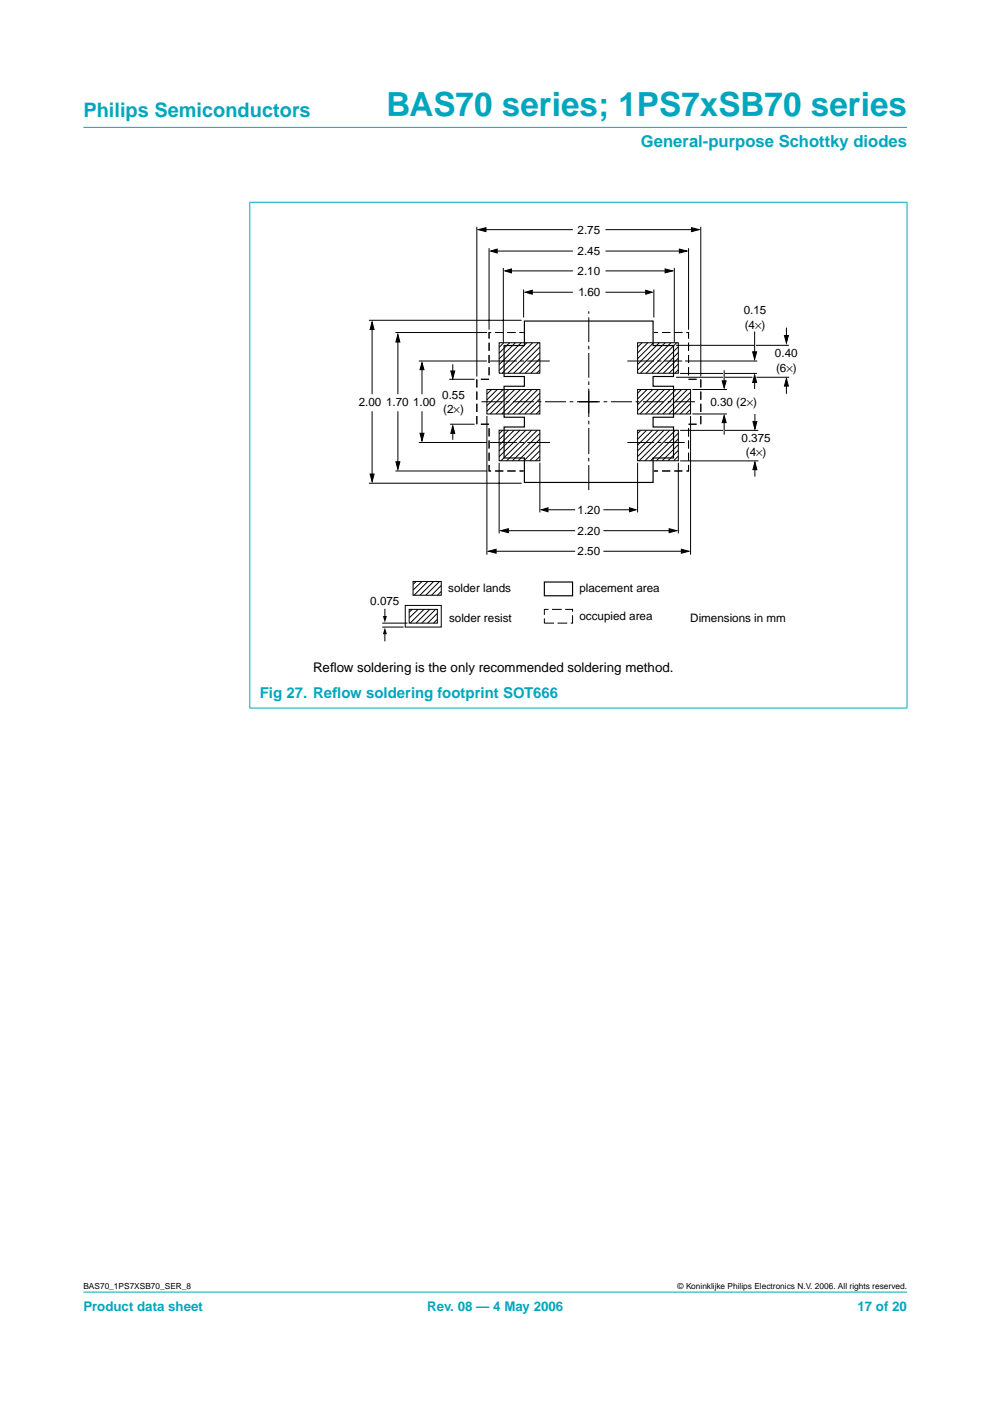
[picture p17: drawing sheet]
<svg xmlns="http://www.w3.org/2000/svg" width="210mm" height="297mm" viewBox="0 0 210 297" stroke-linecap="round" stroke-linejoin="round" font-family="sans-serif">
<defs><g id="words">
<text font-size="7.1" fill="#00a6bd" x="81.9" y="24.7">BAS70 series; 1PS7xSB70 series</text>
<text font-size="4.2" fill="#00a6bd" x="17.7" y="24.9">Philips Semiconductors</text>
<text font-size="3.5" fill="#00a6bd" x="135.9" y="31.1">General-purpose Schottky diodes</text>
<g font-size="3.2" fill="#00a6bd">
<text x="55.1" y="148">Fig 27. Ref</text>
<text x="70.4" y="148">low soldering footprint SOT666</text>
</g>
<g font-size="2.8">
<text x="66.4" y="142.5">Ref</text>
<text x="70" y="142.5">low soldering is the only recommended soldering method.</text>
</g>
<g font-size="2.8" fill="#00a6bd">
<text x="17.7" y="278">Product data sheet</text>
<text x="90.6" y="278">Rev. 08 — 4 May 2006</text>
<text x="181.8" y="278">17 of 20</text>
</g>
<g font-size="2.5">
<text x="122.5" y="49.6">2.75</text>
<text x="122.5" y="54.1">2.45</text>
<text x="122.5" y="58.3">2.10</text>
<text x="122.7" y="62.8">1.60</text>
<text x="157.7" y="66.7">0.15</text>
<text x="157.9" y="69.7">(4×)</text>
<text x="164.3" y="75.8">0.40</text>
<text x="164.5" y="78.8">(6×)</text>
<text x="76.1" y="86.1">2.00 1.70 1.00</text>
<text x="93.8" y="84.6">0.55</text>
<text x="94" y="87.6">(2×)</text>
<text x="150.6" y="86">0.30 (2×)</text>
<text x="157.2" y="93.7">0.375</text>
<text x="158.1" y="96.7">(4×)</text>
<text x="122.5" y="109">1.20</text>
<text x="122.5" y="113.4">2.20</text>
<text x="122.5" y="117.7">2.50</text>
<text x="95" y="125.5">solder lands</text>
<text x="122.9" y="125.6">placement area</text>
<text x="78.5" y="128.3">0.075</text>
<text x="95.2" y="131.8">solder resist</text>
<text x="122.9" y="131.4">occupied area</text>
<text x="146.4" y="131.8">Dimensions in mm</text>
</g>
<g font-size="1.8">
<text x="17.7" y="273.4">BAS70_1PS7XSB70_SER_8</text>
<text x="143.7" y="273.4">© Koninklijke Philips Electronics N.V. 2006. All rights reserved.</text>
</g>
</g></defs>
<g fill="#00a6bd" stroke="#00a6bd" stroke-width=".21">
<path d="M17.7 273.9h174.6z"/>
<path d="M17.7 27h174.6z"/>
<path d="M53 42.9v107.2z"/>
<path d="M192.3 42.9v107.2z"/>
<path d="M52.9 42.9h139.5z"/>
<path d="M52.9 150.1h139.5z"/>
</g>
<g fill="none" stroke="#000" stroke-width=".21">
<path d="M101.1 48.1v31.7M101.9 48.7h19.6M103.7 52.6v17.3M104.5 53.2h17M106.7 56.8v15.7M107.6 57.4h13.9M128.4 48.7h19.3M128.4 53.2h16.7M128.4 57.4h13.6M143 56.8v15.7M146 52.6v17.3M148.6 48.1v31.7"/>
<path d="M78.2 67.9h32.4M78.9 68.8v14.8M83.8 70.5h19.5M84.4 71.5v12.1M88.8 76.5h14.4M89.5 77.5v6.1M96 77.2v2.6M103.7 72.7v1.7M103.7 75.3v1.7M103.7 77.9v1.7M104.1 70.5h-.4v1.3M105 70.5h1.7"/>
<path d="M105.8 72.7h8.7v6.4h-8.7zM106.8 72.7l-1 1M107.6 70.5h1.7M108.1 72.7l-2.3 2.2M109.3 72.7l-3.5 3.4M110.2 70.5h.8M110.5 72.7l-4.7 4.6M111 61.4v5.9M111.7 72.7l-5.9 5.8M111.9 62h9.6M112.9 72.7l-6.4 6.4M114.2 72.7l-6.5 6.4"/>
<path d="M114.5 73.6l-5.6 5.5M114.5 74.8l-4.4 4.3M114.5 76l-3.2 3.1M114.5 77.2l-1.9 1.9M114.5 78.4l-.7 .7M128.4 62h9.3M135.2 72.7h8.6v6.4h-8.6zM136.1 72.7l-.9 .9M137.4 72.7l-2.2 2.1M138.6 72.7l-3.4 3.3M138.6 61.4v5.9M138.6 70.5h.9"/>
<path d="M139.8 72.7l-4.6 4.6M140.4 70.5h1.7M141 72.7l-5.8 5.8M142.2 72.7l-6.4 6.4M143 70.5h1.7M143.3 73.2h24M143.3 80h16.2M143.5 72.7l-6.5 6.4M143.8 73.5l-5.6 5.6M143.8 74.7l-4.4 4.4M143.8 76l-3.2 3.1M143.8 77.2l-1.9 1.9"/>
<path d="M143.8 78.4l-.7 .7M144.2 79.2h16.3M145.2 76.5h15.4M145.6 70.5h.4v1.3M146 72.7v1.7M146 75.3v1.7M146 77.9v1.7M160.4 80h6.9M166.7 69.5v2.7M78.9 87.2v14.4M83.8 99.9h19.5M84.4 87.2v11.8"/>
<path d="M88.8 93.8h14.4M89.5 87.2v5.8M95.3 80.4h5.3M95.4 89.9h5.2M96 90.7v2.5M101.1 80.4v1.8M101.1 83v1.8M101.1 85.6v1.7M101.1 88.2v1.7M102 80.4h1.7M102 89.9h1.7M103.2 82.6h11.3v5.2h-11.3z"/>
<path d="M103.2 88.2v29.4M103.7 98.6v1.3h.4M103.7 90.8v1.7M103.7 93.4v1.7M103.7 96v1.7M104.2 82.6l-1 1M105 99.9h1.7M105.4 82.6l-2.2 2.2M105.8 91.2h8.7v6.5h-8.7zM105.8 98.1v15M106.6 91.2l-.8 .8M106.7 82.6l-3.5 3.4"/>
<path d="M107.6 99.9h1.7M107.8 91.2l-2 2M107.9 82.6l-4.7 4.6M109 91.2l-3.2 3.2M109.1 82.6l-5.2 5.2M110.2 99.9h.8M110.2 91.2l-4.4 4.4M110.3 82.6l-5.2 5.2M111.5 91.2l-5.7 5.6M111.5 82.6l-5.1 5.2M112.7 91.2l-6.5 6.5M112.8 82.6l-5.2 5.2"/>
<path d="M113.9 91.2l-6.5 6.5M114 82.6l-5.2 5.2M114.5 98.1v10.5M114.5 83.3l-4.5 4.5M114.5 84.6l-3.3 3.2M114.5 85.8l-2 2M114.5 87l-.8 .8M114.5 91.9l-5.8 5.8M114.5 93.1l-4.6 4.6M114.5 94.3l-3.4 3.4M114.5 95.6l-2.2 2.1M114.5 96.8l-1 .9"/>
<path d="M135.2 82.6h11.2v5.2h-11.2zM135.2 91.2h8.6v6.5h-8.6zM135.2 98.1v10.5M135.9 91.2l-.7 .7M136 82.6l-.8 .8M137.1 91.2l-1.9 1.9M137.2 82.6l-2 2M138.3 91.2l-3.1 3.2M138.4 82.6l-3.2 3.2M138.6 99.9h.9M139.6 91.2l-4.4 4.4M139.6 82.6l-4.4 4.4"/>
<path d="M140.4 99.9h1.7M140.8 91.2l-5.6 5.6M140.9 82.6l-5.2 5.2M142 91.2l-6.5 6.5M142.1 82.6l-5.2 5.2M143 99.9h1.7M143.2 91.2l-6.5 6.5M143.3 82.6l-5.2 5.2M143.8 98.1v15M143.8 91.8l-5.9 5.9M143.8 93.1l-4.6 4.6M143.8 94.3l-3.4 3.4"/>
<path d="M143.8 95.5l-2.2 2.2M143.8 96.7l-1 1M144.2 97.7h16.6M144.2 91.2h16.6M144.5 82.6l-5.2 5.2M145.7 82.6l-5.1 5.2M146 98.6v1.3h-.4M146 90.8v1.7M146 93.4v1.7M146 96v1.7M146 80.4h1.7M146 89.9h1.7"/>
<path d="M146.4 83.1l-4.6 4.7M146.4 84.4l-3.4 3.4M146.4 85.6l-2.2 2.2M146.4 86.8l-1 1M146.4 88.2v29.4M146.8 87.8h7.3M146.8 82.6h7.3M148.6 80.4v1.8M148.6 83v1.8M148.6 85.6v1.7M148.6 88.2v1.7M160 80.1v2.4"/>
<path d="M160.1 87.8v2.7M160.1 98.6v2.5M166.7 80.8v2.7M78.2 102.5h32.4M104.1 116.9h17.8M106.7 112.5h15.2M115.3 108.1h6.6M127.9 108.1h6.4M127.9 112.5h15M127.9 116.9h17.6M81 133h4.6M81 132.1h5.4"/>
<path d="M81.6 129.2v1.7M81.6 134.2v1.7M85.9 128.4h7.7v4.6h-7.7zM86.8 129.2h5.9v2.9h-5.9zM87.4 129.2l-.6 .6M87.6 123.3h6v2.9h-6zM88.2 123.3l-.6 .6M88.6 129.2l-1.8 1.8M89.5 123.3l-1.9 1.8M89.9 129.2l-2.9 2.9M90.7 123.3l-2.9 2.9M91.1 129.2l-2.9 2.9"/>
<path d="M91.9 123.3l-2.9 2.9M92.4 129.2l-3 2.9M92.7 131.3l-.8 .8M92.7 130.1l-2 2M93.2 123.3l-2.9 2.9M93.5 125.4l-.8 .8M93.5 124.1l-2 2.1"/>
</g>
<path d="M111.2 68.1h27.3v5.2h4.3v6.5h-4.3v2.1h4.3v6.6h-4.3v2h4.3v6.6h-4.3v5.2h-27.3v-5.2h-4.3v-6.6h4.3v-2h-4.3v-6.6h4.3v-2.1h-4.3v-6.5h4.3zM115.4 123.4h6v2.9h-6z" fill="none" stroke="#000" stroke-width=".25"/>
<g fill="none" stroke="#000" stroke-width=".21" stroke-dasharray="2.1 .7" stroke-linecap="butt">
<path d="M103.7 72.7v1.7M103.7 75.3v1.7M103.7 77.9v1.7M104.1 70.5h-.4v1.3M106.7 70.5h-1.7M109.3 70.5h-1.7M111 70.5h-.8M139.5 70.5h-.9M142.1 70.5h-1.7M144.7 70.5h-1.7M146 79.6v-1.7M146 77v-1.7"/>
<path d="M146 74.4v-1.7M146 71.8v-1.3h-.4M101.1 80.4v1.8M101.1 83v1.8M101.1 85.6v1.7M101.1 88.2v1.7M102 89.9h1.7M103.7 80.4h-1.7M103.7 90.8v1.7M103.7 93.4v1.7M103.7 96v1.7M103.7 98.6v1.3h.4"/>
<path d="M105 99.9h1.7M107.6 99.9h1.7M110.2 99.9h.8M138.6 99.9h.9M140.4 99.9h1.7M143 99.9h1.7M145.6 99.9h.4v-1.3M146 97.7v-1.7M146 95.1v-1.7M146 92.5v-1.7M146 89.9h1.7M147.7 80.4h-1.7"/>
<path d="M148.6 89.9v-1.7M148.6 87.3v-1.7M148.6 84.8v-1.8M148.6 82.2v-1.8M115.4 129.2h6v2.9h-6z"/>
</g>
<path d="M81.2 130.6h.8l-.4 1.4zM81.6 133.1l.4 1.4h-.8z" fill="#000"/>
<path d="M104 76.5h12.5M133.1 76.5h11.5M104 93.8h12.6M133.1 93.8h12" fill="none" stroke="#000" stroke-width=".21" stroke-dasharray="5.6 .8 .8 .8"/>
<path d="M122.7 85.2h24.7M126.8 85.2h-24.7" fill="none" stroke="#000" stroke-width=".21" stroke-dasharray="4.5 .8 .8 .8" stroke-linecap="butt"/>
<path d="M124.8 87.6v-21.6" fill="none" stroke="#000" stroke-width=".21" stroke-dasharray="5.2 .8 .8 .8" stroke-linecap="butt"/>
<path d="M124.8 82.9v21" fill="none" stroke="#000" stroke-width=".21" stroke-dasharray="5.6 .8 .8 .8" stroke-linecap="butt"/>
<g fill="#000" stroke="#000" stroke-width=".21">
<path d="M101.4 48.7l1.6-.4v.8zM104 53.2l1.4-.4v.8zM107.1 57.4l1.3-.4v.9zM141 57l1.6 .4-1.6 .5zM144 52.8l1.6 .4-1.6 .4zM146.6 48.3l1.6 .4-1.6 .4zM78.9 68.3l.4 1.6h-.8zM84.4 70.9l.4 1.6h-.9zM89.5 76.9l.4 1.5h-.8zM95.6 78.7h.8l-.4 1.6zM111.4 62l1.5-.5v.9zM136.9 61.5l1.4 .5-1.4 .4z"/>
<path d="M166.3 71.1h.9l-.5 1.6zM83.9 97.9h.9l-.4 1.6zM89.1 91.9h.8l-.4 1.6zM96 90.3l.4 1.6h-.8zM160 79.5l.4 1.6h-.8zM160.1 98l.4 1.6h-.9zM159.6 89.4h.9l-.4 1.6zM166.7 80.3l.5 1.6h-.9zM78.5 100.5h.8l-.4 1.6zM103.6 116.9l1.6-.4v.8zM106.2 112.5l1.6-.4v.8zM114.8 108.1l1.4-.4v.8z"/>
<path d="M133.5 107.7l1.3 .4-1.3 .4zM141.9 112.1l1.6 .4-1.6 .4zM144.5 116.5l1.6 .4-1.6 .4z"/>
</g>
<g fill="#fff">
<path d="M153.4 79h.3v.4h-.3z"/>
<path d="M153.4 79.8h.3v.4h-.3z"/>
<path d="M153.4 91.1h.3v.3h-.3z"/>
<path d="M159.8 73h.4v.4h-.4z"/>
</g>
<path d="M153.5 78.5v3.2M160 70.3v5.4M153.5 88.7v3.5" fill="none" stroke="#000" stroke-width=".21"/>
<path d="M159.6 74.6h.8l-.4 1.6zM153.5 88.1l.5 1.5h-.9zM153.1 80.7h.9l-.5 1.5z" fill="#000" stroke="#000" stroke-width=".21"/>
<use href="#words"/>
</svg>
